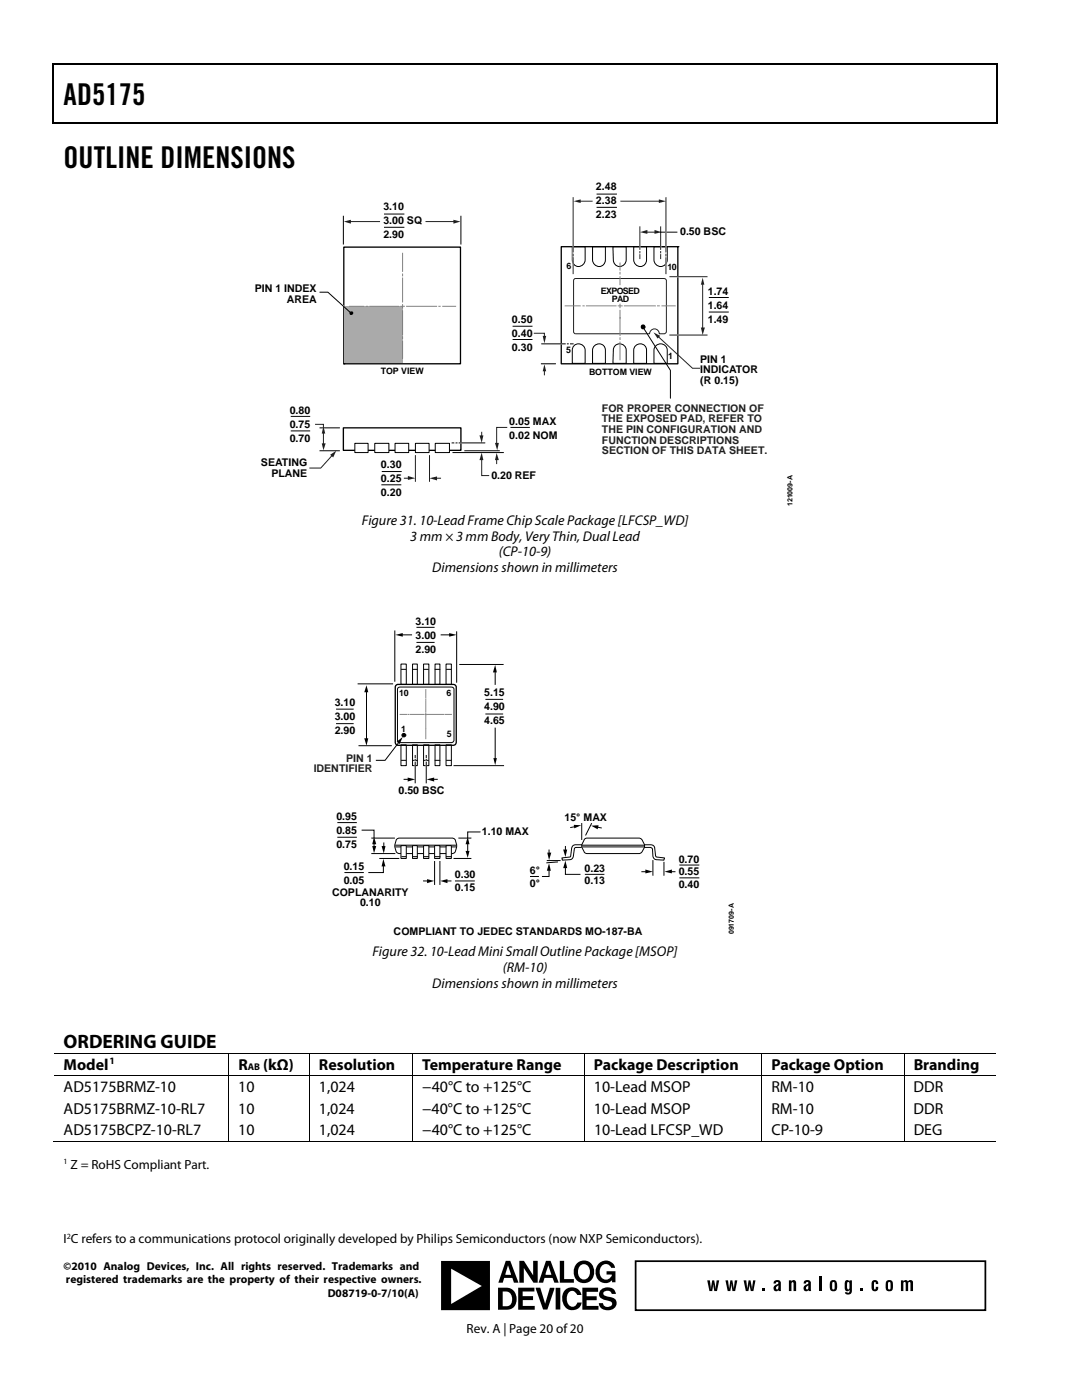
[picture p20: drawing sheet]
<svg xmlns="http://www.w3.org/2000/svg" width="216mm" height="279mm" viewBox="0 0 216 279" stroke-linecap="round" stroke-linejoin="round" font-family="sans-serif">
<defs><g id="words">
<g font-size="6">
<text x="12.7" y="21">AD5175</text>
<text x="12.7" y="33.6">OUTLINE DIMENSIONS</text>
</g>
<text font-size="3.9" x="12.7" y="209.1">ORDERING GUIDE</text>
<g font-size="3.2">
<text x="12.7" y="213.5">Model</text>
<text x="47.6" y="213.5">R</text>
<text x="52.5" y="213.5">(kΩ)</text>
<text x="63.6" y="213.5">Resolution</text>
<text x="84.3" y="213.5">Temperature Range</text>
<text x="118.5" y="213.5">Package Description</text>
<text x="153.9" y="213.5">Package Option</text>
<text x="182.3" y="213.5">Branding</text>
<text x="12.7" y="217.9">AD5175BRMZ-10</text>
<text x="47.5" y="217.9">10</text>
<text x="63.6" y="217.9">1,024</text>
<text x="84.2" y="217.9">−40°C to +125°C</text>
<text x="118.5" y="217.9">10-Lead MSOP</text>
<text x="153.9" y="217.9">RM-10</text>
<text x="182.3" y="217.9">DDR</text>
<text x="12.7" y="222.2">AD5175BRMZ-10-RL7</text>
<text x="12.7" y="226.5">AD5175BCPZ-10-RL7</text>
<text x="47.5" y="222.2">10</text>
<text x="47.6" y="226.5">10</text>
<text x="63.6" y="222.2">1,024</text>
<text x="63.6" y="226.5">1,024</text>
<text x="84.2" y="222.2">−40°C to +125°C</text>
<text x="84.3" y="226.5">−40°C to +125°C</text>
<text x="118.5" y="222.2">10-Lead MSOP</text>
<text x="118.5" y="226.5">10-Lead LFCSP_WD</text>
<text x="153.9" y="222.2">RM-10</text>
<text x="153.9" y="226.5">CP-10-9</text>
<text x="182.3" y="222.2">DDR</text>
<text x="182.3" y="226.5">DEG</text>
</g>
<g font-size="2.8">
<text x="72.2" y="104.7">Figure 31. 10-Lead Frame Chip Scale Package [LFCSP_WD]</text>
<text x="81.8" y="107.9">3 mm × 3 mm Body, Very Thin, Dual Lead</text>
<text x="99.5" y="111">(CP-10-9)</text>
<text x="86.3" y="114.2">Dimensions shown in millimeters</text>
<text x="74.3" y="190.8">Figure 32. 10-Lead Mini Small Outline Package [MSOP]</text>
<text x="86.3" y="197.1">Dimensions shown in millimeters</text>
<text x="100.3" y="194">(RM-10)</text>
</g>
<g font-size="2.6">
<text x="14.1" y="233.2">Z = RoHS Compliant Part.</text>
<text x="12.7" y="248.2">I C refers to a communications protocol originally developed by Philips Semiconductors (now NXP Semiconductors).</text>
<text x="93.1" y="266">Rev. A | Page 20 of 20</text>
</g>
<g font-size="2.3">
<text x="12.7" y="253.5">©2010 Analog Devices, Inc. All rights reserved. Trademarks and</text>
<text x="13.2" y="256.1">registered trademarks are the property of their respective owners.</text>
<text x="65.4" y="258.8">D08719-0-7/10(A)</text>
</g>
<g font-size="2.1">
<text x="76.5" y="41.9">3.10</text>
<text x="118.9" y="38">2.48</text>
<text x="118.9" y="40.8">2.38</text>
<text x="76.5" y="44.7">3.00 SQ</text>
<text x="76.5" y="47.6">2.90</text>
<text x="118.9" y="43.6">2.23</text>
<text x="135.7" y="46.9">0.50 BSC</text>
<text x="50.8" y="58.4">PIN 1 INDEX</text>
<text x="141.2" y="58.8">1.74</text>
<text x="57.3" y="60.5">AREA</text>
<text x="102.2" y="64.4">0.50</text>
<text x="141.2" y="61.6">1.64</text>
<text x="141.2" y="64.4">1.49</text>
<text x="102.2" y="67.2">0.40</text>
<text x="102.2" y="70">0.30</text>
<text x="139.7" y="74.5">INDICATOR</text>
<text x="139.7" y="72.4">PIN 1</text>
<text x="139.7" y="76.6">(R 0.15)</text>
<text x="57.8" y="82.5">0.80</text>
<text x="57.8" y="85.4">0.75</text>
<text x="57.8" y="88.2">0.70</text>
<text x="101.6" y="84.7">0.05 MAX</text>
<text x="101.6" y="87.6">0.02 NOM</text>
<text x="52.1" y="93">SEATING</text>
<text x="54.1" y="95.1">PLANE</text>
<text x="76" y="93.4">0.30</text>
<text x="98" y="95.6">0.20 REF</text>
<text x="76" y="96.2">0.25</text>
<text x="76" y="99">0.20</text>
<text x="82.9" y="124.7">3.10</text>
<text x="82.9" y="127.5">3.00</text>
<text x="82.9" y="130.3">2.90</text>
<text x="66.8" y="140.9">3.10</text>
<text x="66.8" y="143.7">3.00</text>
<text x="96.6" y="138.9">5.15</text>
<text x="96.6" y="141.8">4.90</text>
<text x="66.8" y="146.5">2.90</text>
<text x="96.6" y="144.6">4.65</text>
<text x="79.5" y="158.5">0.50 BSC</text>
<text x="67.1" y="163.6">0.95</text>
<text x="67.1" y="166.4">0.85</text>
<text x="96.1" y="166.6">1.10 MAX</text>
<text x="112.6" y="163.9">15° MAX</text>
<text x="67.1" y="169.2">0.75</text>
<text x="68.6" y="173.6">0.15</text>
<text x="116.6" y="173.9">0.23</text>
<text x="135.4" y="172.2">0.70</text>
<text x="66.3" y="178.8">COPLANARITY</text>
<text x="68.6" y="176.4">0.05</text>
<text x="90.7" y="175.3">0.30</text>
<text x="90.7" y="177.8">0.15</text>
<text x="105.7" y="174.5">6°</text>
<text x="105.7" y="177">0°</text>
<text x="116.6" y="176.5">0.13</text>
<text x="135.4" y="174.7">0.55</text>
<text x="135.4" y="177.2">0.40</text>
<text x="71.8" y="180.9">0.10</text>
<text x="78.5" y="186.5">COMPLIANT TO JEDEC STANDARDS MO-187-BA</text>
</g>
<g font-size="2.1" fill="#231f20">
<text x="120.1" y="82.2">FOR PROPER CONNECTION OF</text>
<text x="120.1" y="84.3">THE EXPOSED PAD, REFER TO</text>
<text x="120.1" y="86.4">THE PIN CONFIGURATION AND</text>
<text x="120.1" y="88.5">FUNCTION DESCRIPTIONS</text>
<text x="120.1" y="90.7">SECTION OF THIS DATA SHEET.</text>
</g>
<g font-size="2.1" fill="#231f1f">
<text x="62.6" y="154.1">IDENTIFIER</text>
<text x="69" y="152">PIN 1</text>
</g>
<g font-size="1.9">
<text x="21.8" y="212.4">1</text>
<text x="49.4" y="213.6">AB</text>
</g>
<g font-size="1.8">
<text x="113" y="53.7">6</text>
<text x="133.2" y="53.8">10</text>
<text x="119.9" y="58.7">EXPOSED</text>
<text x="122.1" y="60.3">PAD</text>
<text x="112.9" y="70.5">5</text>
<text x="133.4" y="71.6">1</text>
<text x="76" y="74.6">TOP VIEW</text>
<text x="117.5" y="74.8">BOTTOM VIEW</text>
<text x="79.7" y="138.9">10</text>
<text x="89.1" y="138.9">6</text>
<text x="80.1" y="146">1</text>
<text x="89.2" y="147.2">5</text>
</g>
<g font-size="1.6">
<text x="12.7" y="232.3">1</text>
<text x="13.3" y="247.3">2</text>
</g>
<g font-size="1.4">
<text x="158.2" y="101" transform="rotate(-90 158.2 101)">121009-A</text>
<text x="146.4" y="186.5" transform="rotate(-90 146.4 186.5)">091709-A</text>
</g>
</g></defs>
<path d="M10.5 12.7h.3v1h-.3zM198.8 12.7h.2v1h-.2zM198.8 12.7h.2v.3h-.2zM198.8 24.4h.2v.3h-.2z" fill="#000"/>
<path d="M10.5 12.8h188.3M10.7 13.7v11M198.9 13.7v11M10.5 24.5h188.3" fill="none" stroke="#000" stroke-width=".25"/>
<path d="M68.6 49.3h23.3v23.3h-23.3zM112 49.2h23.3v23.4h-23.3zM135.3 49.2h.1M68.6 72.6h.1M68.5 85.4h23.5v4.5h-23.5z" fill="none" stroke="#000" stroke-width=".26"/>
<path d="M114.2 49.2h2.6v2.7a1.3 1.3 0 0 1-1.5 1.3 1.3 1.3 0 0 1-1.1-1.6zM118.2 49.2h2.6v1.4a2.27 2.27 0 0 1-.5 2.3 1.34 1.34 0 0 1-1.5 0 1.34 1.34 0 0 1-.6-1.3zM122.3 49.2h2.6v2.7a1.3 1.3 0 0 1-1.4 1.3 1.3 1.3 0 0 1-1.1-1.6zM126.4 49.2h2.6v1.4a2.26 2.26 0 0 1-.5 2.3 1.33 1.33 0 0 1-1.5 0 1.33 1.33 0 0 1-.6-1.3zM130.5 49.2h2.6v2.7a1.34 1.34 0 0 1-1.5 1.3 1.34 1.34 0 0 1-1.1-1.6zM114.7 68.9a1.32 1.32 0 0 1 2.1 1v2.6h-2.6v-2.3a1.39 1.39 0 0 1 .5-1.3zM118.5 69.1a1.27 1.27 0 0 1 1.4-.4 1.27 1.27 0 0 1 .9 1.2v2.6h-2.6v-1.7a2.58 2.58 0 0 1 .3-1.7zM122.6 69.1a1.3 1.3 0 0 1 1.4-.4 1.3 1.3 0 0 1 .9 1.2v2.6h-2.6l.1-2.6zM126.7 69.1a1.28 1.28 0 0 1 1.4-.4 1.28 1.28 0 0 1 .9 1.2v2.6h-2.6v-2.6zM130.8 69.1a1.33 1.33 0 0 1 1.4-.4 1.33 1.33 0 0 1 .9 1.2v2.6h-2.6v-1.7a2.58 2.58 0 0 1 .3-1.7z" fill="none" stroke="#000" stroke-width=".2"/>
<g fill="#fff" stroke="#000" stroke-width=".2">
<path d="M70.8 88.5h2.6v1.8h-2.6z"/>
<path d="M86.8 88.5h2.9v1.8h-2.9z"/>
<path d="M78.8 88.5h2.8v1.8h-2.8z"/>
<path d="M82.9 88.5h2.7v1.8h-2.7z"/>
<path d="M74.8 88.5h2.8v1.8h-2.8z"/>
</g>
<path d="M76.1 96.8h4M76.2 94.1h4" fill="none" stroke="#000" stroke-width=".2"/>
<path d="M80.7 95.4h1M82.9 90.9v5.2M85.7 90.9v5.2" fill="none" stroke="#231f20" stroke-width=".2"/>
<path d="M81.4 95l1.5 .4-1.5 .4z" fill="#231f20"/>
<path d="M87 95.4h.9" fill="none" stroke="#231f20" stroke-width=".2"/>
<path d="M85.7 95.4l1.5-.3v.8z" fill="#231f20"/>
<path d="M68.3 61l.6 .3" fill="none" stroke="#fff" stroke-width=".26"/>
<path d="M68.7 61.1h11.6v11.3h-11.6z" fill="#aaa"/>
<path d="M63.8 58.3h1.6l4.7 4.2M68.5 43.2v5.5M92 43.2v5.5" fill="none" stroke="#000" stroke-width=".2"/>
<circle cx="70.1" cy="62.5" r=".39" fill="#000"/>
<path d="M85 44.2h5.7" fill="none" stroke="#231f20" stroke-width=".2"/>
<path d="M90.5 43.9l1.4 .3-1.4 .4z" fill="#231f20"/>
<path d="M69.7 44.2h6" fill="none" stroke="#231f20" stroke-width=".2"/>
<path d="M68.6 44.2l1.4-.3v.7z" fill="#231f20"/>
<path d="M141.4 59.4h4M141.4 62.3h4M58 83.1h3.9M58 86h3.9M63.8 85.4h4M63.8 90h4" fill="none" stroke="#000" stroke-width=".2"/>
<path d="M62.9 84.7h1.6v.7M64.5 86.3v2.4" fill="none" stroke="#231f20" stroke-width=".2"/>
<g fill="#231f20">
<path d="M64.5 85l.4 1.5h-.7z"/>
<path d="M64.2 88.5h.8l-.5 1.4z"/>
</g>
<path d="M66.3 90.8l-2.3 2.6h-2.3" fill="none" stroke="#231f20" stroke-width=".2"/>
<path d="M65.9 90.8l1.2-.8-.6 1.3z" fill="#231f20"/>
<path d="M90.4 90.3h10M92.8 90h6.8" fill="none" stroke="#000" stroke-width=".2"/>
<path d="M96.1 86.3v.8" fill="none" stroke="#231f20" stroke-width=".2"/>
<path d="M95.7 86.9h.8l-.4 1.5z" fill="#231f20"/>
<path d="M96.1 91.5v3.4h1.5" fill="none" stroke="#231f20" stroke-width=".2"/>
<path d="M96.1 90.3l.4 1.5h-.8z" fill="#231f20"/>
<path d="M99.1 91.5v1" fill="none" stroke="#231f20" stroke-width=".2"/>
<path d="M99.1 90.4l.4 1.4h-.7z" fill="#231f20"/>
<path d="M101.2 85.3h-2.1v3.3" fill="none" stroke="#231f20" stroke-width=".2"/>
<path d="M98.8 88.4h.7l-.3 1.5z" fill="#231f20"/>
<path d="M102.3 65.1h4M102.3 67.8h4M107.9 72.6h3M101.9 85.3h3.8" fill="none" stroke="#000" stroke-width=".2"/>
<path d="M108.6 73.8v1" fill="none" stroke="#231f20" stroke-width=".2"/>
<path d="M108.6 72.7l.4 1.4h-.7z" fill="#231f20"/>
<path d="M106.5 66.5h2.1v.8" fill="none" stroke="#231f20" stroke-width=".2"/>
<path d="M108.3 67h.7l-.4 1.5z" fill="#231f20"/>
<path d="M127.7 49.1v.4M131.8 49.1v.4M111.7 68.6h.5" fill="none" stroke="#fff" stroke-width=".26"/>
<path d="M108.1 68.6h4.7M113.2 68.6h.2M113.8 68.6h.6" fill="none" stroke="#000" stroke-width=".2"/>
<path d="M127.7 45.3v4.5M127.7 50.2v.3M127.7 50.8v.8M128.9 46.3h2M131.8 45.3v4.5M131.8 50.2v.3M131.8 50.8v.8" fill="none" stroke="#231f20" stroke-width=".2"/>
<g fill="#231f20">
<path d="M127.7 46.3l1.5-.4v.8z"/>
<path d="M130.6 45.9l1.4 .4-1.4 .4z"/>
</g>
<path d="M140.2 56.6v9" fill="none" stroke="#231f20" stroke-width=".2"/>
<g fill="#231f20">
<path d="M139.8 65.4h.9l-.5 1.5z"/>
<path d="M140.2 55.4l.3 1.4h-.7z"/>
</g>
<path d="M131.7 46.3h3.5M90.2 88.4h.4M91 88.4h.2M91.6 88.4h5.1" fill="none" stroke="#000" stroke-width=".2"/>
<path d="M135.1 55.2h.4M135.1 66.9h.4M91.8 88.4h.3" fill="none" stroke="#fff" stroke-width=".26"/>
<path d="M114.6 55.6h18.1l.3 .4v10.2l-.3 .4h-1.1a1 1 0 0 0-1-.9 1 1 0 0 0-1 .9h-15l-.2-.7v-9.9zM123.9 40.2h7.8M133.7 55.2h7.4M133.7 66.9h7.4" fill="none" stroke="#231f20" stroke-width=".2"/>
<g fill="none" stroke="#808285" stroke-width=".2">
<path d="M80.3 50.5v3.7M80.3 54.7v.4M80.3 55.5v4.8M123.7 52.5v1.4M123.7 54.4v.3M123.7 55.2v1.6M69.7 61.1h2.9M73.1 61.1h.3M73.8 61.1h5.7M80 61.1h.7M80.3 60.8v.7M80.3 62v4.8"/>
<path d="M80.3 67.2v.4M80.3 68.1v3.4M81.1 61.1h6M87.6 61.1h.2M88.3 61.1h2.6M112.8 61h3M116.3 61h.3M117 61h5.9M123.4 61h.8M123.7 60.7v.7M123.7 61.9v5.1M123.7 67.4v.4"/>
<path d="M123.7 68.3v3.5M124.6 61h6.2M131.2 61h.4M132.1 61h2.6"/>
</g>
<path d="M131.5 39.8l1.4 .4-1.4 .3z" fill="#231f20"/>
<path d="M115.6 40.2h2.6" fill="none" stroke="#231f20" stroke-width=".2"/>
<path d="M114.4 40.2l1.5-.4v.7z" fill="#231f20"/>
<path d="M119 38.7h4.1M76.6 42.7h4.1M76.6 45.4h4.1M119 41.4h4.1" fill="none" stroke="#000" stroke-width=".2"/>
<path d="M131.3 67.1l6.9 6.4h1.5" fill="none" stroke="#231f20" stroke-width=".2"/>
<path d="M130.4 66.3l1.3 .7-.5 .6z" fill="#231f20"/>
<path d="M114.4 48.8v4.5M114.4 45.1v.4M132.9 46.1v.4M132.9 48.8v4.5M82.8 151.5v1.7M85 151.5v1.7" fill="none" stroke="#fff" stroke-width=".26"/>
<path d="M114.4 39.5v10.8M132.9 39.5v10.8M114.4 50.7v.4M114.4 51.4v3.2M132.9 50.7v.4M132.9 51.4v3.2" fill="none" stroke="#231f20" stroke-width=".2"/>
<g fill="none" stroke="#000" stroke-width=".2">
<path d="M128.3 65.3l5.5 8.6v5.6M71.5 136.5h6.8M73.1 137.9v9.7M78.8 125.9v10.1M79.4 137.3l.4-.2h9.3h1l.4 .2 .1 10.4a.55 .55 0 0 1-.5 .5h-10.2a.55 .55 0 0 1-.6-.5zM80 132.5h1.1v4.1h-1.1zM80.1 133.6h.9M80.1 126.7h2M82.3 132.5h1v4.1h-1zM82.3 133.6h1M83.1 125.2h3.6M83.1 128.2h3.6"/>
<path d="M84.5 132.5h1.1v4.1h-1.1zM84.6 133.6h.9M86.8 132.5h1v4.1h-1zM86.8 133.6h1M88 126.7h1.9M89 132.5h1.1v4.1h-1.1zM89.1 133.6h.9M91.1 126.1v10M91.7 132.6h8.7M96.9 139.6h3.5M98.8 133.9v2.7M67.1 141.5h3.5"/>
<path d="M67.1 144.4h3.5M71.6 148.8h6.5M79.7 148l-2.9 3.7h-1.8M80 148.7h1.1v4.1h-1.1zM80.1 151.7h.9M80.6 155.5h1M82.3 148.7h1v4.1h-1zM82.3 151.7h1M82.8 150.8v.4M82.8 151.6v.1M82.8 152.1v4.1M84.5 148.7h1.1v4.1h-1.1z"/>
<path d="M84.6 151.7h.9M85 150.8v.4M85 151.6v.1M85 152.1v4.1M86.4 155.5h.8M86.8 148.7h1v4.1h-1zM86.8 151.7h1M89 148.7h1.1v4.1h-1.1zM89.1 151.7h.9M90.6 152.8h9.9M96.9 142.5h3.5M98.8 145.3v6.3"/>
<path d="M74.2 167.3h4.5M74.2 170.3h4.6M75.8 171.3h3.8M79 169h12M79 168.7h12M79.2 167.4l.5-.1h10.6a1.3 1.3 0 0 1 .8 1.3v.6a1.16 1.16 0 0 1-.8 1.1h-10.6a1.28 1.28 0 0 1-.9-1.3l.2-1.3zM90.6 171.3h3.4M90.8 175.8h3.9M91.6 167.3h2.4M105.9 174.9h1.5M116.2 168.7h12.3M116.3 169h12.2"/>
<path d="M116.7 167.4l.4-.1h10.5a1.65 1.65 0 0 1 1 1.5 1.65 1.65 0 0 1-1 1.5h-10.5a1.81 1.81 0 0 1-1-1.3v-.4zM116.8 174.5h3.7M130.3 171.7v3M132.5 172.1v2.6M135.7 172.6h3.7M135.7 175.2h3.7"/>
</g>
<g fill="#000">
<path d="M73.1 136.8l.4 1.4h-.8zM78.9 126.7l1.5-.4v.8zM89.6 126.3l1.5 .4-1.5 .4zM98.8 132.7l.3 1.5h-.7zM72.7 147.3h.8l-.4 1.5zM79.1 148l1.3-.9-.6 1.4zM81.3 155.2l1.5 .3-1.5 .5zM85.1 155.5l1.5-.3v.8zM98.4 151.3h.7l-.3 1.4z"/>
<circle cx="128.3" cy="65.2" r=".48"/>
</g>
<path d="M78.9 136.9l.5-.3h11a.59 .59 0 0 1 .6 .5v10.3a1.03 1.03 0 0 1-.6 1.3h-11a.57 .57 0 0 1-.5-.6z" fill="none" stroke="#000" stroke-width=".26"/>
<circle cx="80.6" cy="146.7" r=".38" fill="#000" stroke="#000" stroke-width=".2"/>
<g fill="none" stroke="#808385" stroke-width=".2">
<path d="M85 137.6v1.7M85 139.6v.1M85 139.9v2.2M79.8 142.6h1.4M81.4 142.6h.1M81.8 142.6h2.7M84.8 142.6h.3M85 142.4v.3M85 142.9v2.3M85 145.4v.2M85 145.8v1.6M85.3 142.6h3"/>
<path d="M88.5 142.6h.1M88.8 142.6h1.3"/>
</g>
<path d="M86.7 168.8h1.1v2.5h-1.1z" fill="#fff" stroke="#000" stroke-width=".2"/>
<path d="M86.9 171h.9" fill="none" stroke="#000" stroke-width=".2"/>
<path d="M84.5 168.8h1.1v2.5h-1.1z" fill="#fff" stroke="#000" stroke-width=".2"/>
<path d="M84.6 171h.9" fill="none" stroke="#000" stroke-width=".2"/>
<path d="M82.3 168.8h1v2.5h-1z" fill="#fff" stroke="#000" stroke-width=".2"/>
<path d="M82.4 171h.9" fill="none" stroke="#000" stroke-width=".2"/>
<path d="M80 168.8h1.1v2.5h-1.1z" fill="#fff" stroke="#000" stroke-width=".2"/>
<path d="M80.2 171h.8" fill="none" stroke="#000" stroke-width=".2"/>
<path d="M89 168.8h1.1v2.5h-1.1z" fill="#fff" stroke="#000" stroke-width=".2"/>
<g fill="none" stroke="#000" stroke-width=".2">
<path d="M67.3 164.2h3.9M67.3 167.1h3.9M68.7 174.1h3.9M72.2 165.7h2.4v1.6M74.6 168.2v.9M76.5 172.6v1.5h-3M76.6 168.2v.9M84.5 175.8h1M86.7 171.9v4.6M87.8 171.9v4.6M89 175.8h1M89.1 171h.9"/>
<path d="M93.3 168.2v1.9M95.9 166h-2.6v1.3M109.2 171.7h2.6M109.6 173.5v1.4h-1.5M109.6 169.5v.9M111.2 172l-2.1 .2M112.8 173v1.5h3M112.8 168.9v.9M114.8 165l-.9 .1M116.1 168.6h-1.2a.75 .75 0 0 0-.8 .7l-.3 1.7-1.7 .2 .1 .5 1.4-.1a.75 .75 0 0 0 .8-.7l.2-1.6 1.4-.2M116.1 164.4v3.1M118 164.4l-1.1 2.2"/>
<path d="M119.1 165.1l.9 .1M128.1 174h1M128.6 168.6h1.2a.72 .72 0 0 1 .8 .7l.3 1.6a2.06 2.06 0 0 0 1.5 .3h.2l-.1 .5-1.4-.1a.77 .77 0 0 1-.8-.7l-.2-1.6-1.5-.2M133.8 174h.9M10.8 210.2h188M10.8 214.7h188M45.7 210.3v4.4M45.7 214.8v13.1M61.8 210.3v4.4M61.8 214.8v13.1M82.4 210.3v4.4M82.4 214.8v13.1"/>
<path d="M116.6 210.3v4.4M116.6 214.8v13.1M152 210.3v4.4M152 214.8v13.1M180.4 210.3v4.4M180.4 214.8v13.1M10.5 227.8h35.1M45.8 227.8h15.9M61.8 227.8h20.5M82.4 227.8h34.1M116.7 227.8h35.3M152.1 227.8h28.2"/>
<path d="M180.5 227.8h18.3"/>
</g>
<g fill="#000">
<path d="M74.3 168.8h.8l-.5 1.5zM74.6 167l.5 1.5h-.8zM76.1 168.8h.8l-.3 1.5zM76.5 171.4l.4 1.5h-.8zM85.2 175.5l1.4 .3-1.4 .5zM87.9 175.8l1.4-.3v.8zM92.9 169.8h.8l-.4 1.4zM93.3 167l.4 1.5h-.8zM109.2 170.2h.8l-.4 1.5zM109.6 172.3l.3 1.5h-.8zM112.4 169.5h.8l-.4 1.5zM112.8 171.7l.4 1.5h-.8z"/>
<path d="M114.5 164.6l1.5 .1-1.4 .6zM117.9 164.8l1.5-.1-.1 .8zM128.8 173.5l1.5 .5-1.5 .3zM132.6 174l1.5-.5v.8zM141.1 255.5h.5l.2 1.8 .3-1.8h.4l.3 1.8 .2-1.8h.5l-.4 2.2h-.6l-.2-1.4-.2 1.4h-.5zM144.8 255.5h.5l.2 1.8 .2-1.8h.4l.3 1.8 .2-1.8h.5l-.4 2.2h-.5l-.2-1.4-.3 1.4h-.5zM148.4 255.5h.5l.2 1.8 .3-1.8h.4l.3 1.8 .2-1.8h.4l-.4 2.2h-.5l-.2-1.4-.3 1.4h-.5zM152.2 257.2h.5v.5h-.5zM157.4 255.5h.5v.3a.48 .48 0 0 1 .4-.3 .48 .48 0 0 1 .5 .2l.1 2h-.6v-1.6l-.1-.2-.3 .2v1.6h-.5zM163.4 254.8h.6v2.9h-.6zM171.7 257.2h.5v.5h-.5zM174.1 255.6a.68 .68 0 0 1 .8-.1 .68 .68 0 0 1 .3 .8h-.4l-.1-.4h-.3l.1 1.4h.2l.1-.5h.4a.69 .69 0 0 1-.6 .9 .69 .69 0 0 1-.7-.8l.1-1z"/>
<path d="M179.8 255.5h.5v.3l.4-.3 .5 .3a.54 .54 0 0 1 .5-.3 .54 .54 0 0 1 .5 .4v1.8h-.5v-1.7l-.3-.2-.2 .2v1.7h-.5v-1.7l-.2-.2-.2 .3v1.6h-.5z"/>
<path d="M103.6 251.6h.9l1.9 2.9v-2.9h.9v4.4h-.9l-1.9-3v3h-.9zM111.7 251.6h.9v3.7h1.9v.7h-2.8zM108.9 251.6h1l1.6 4.4h-.9l-.3-1h-1h-.7l-.2 1h-.9zM100.9 251.6h.9l1.7 4.4h-.9l-.4-1h-.9h-.7l-.3 1h-.9zM115.2 252a2.12 2.12 0 0 1 2.6 0 2.12 2.12 0 0 1 .7 2.5 2.09 2.09 0 0 1-2.7 1.5 2.09 2.09 0 0 1-1.2-2.9zM119.6 252.1a1.88 1.88 0 0 1 3.1 .9h-.7a1.17 1.17 0 0 0-1.2-.7 1.17 1.17 0 0 0-1.1 .9 1.37 1.37 0 0 0 .3 1.8 1.37 1.37 0 0 0 1.8 0l.3-.6h-1.1v-.7h1.8v2.2h-.7v-.4a1.93 1.93 0 0 1-2.2 .4 1.93 1.93 0 0 1-1.1-2.1l.4-1.2zM88 251.7h9.8v9.8h-9.8zM106.9 257h.9l1 3.2 .9-3.2h.9l-1.4 4.3h-.8zM116.2 257h3.1v.8h-2.2v.9h2v.6v.2h-2v1.1h2.3v.8h-3.2zM103.4 257h3.2v.7h-2.3v1h2.1v.8h-2.1v1.1h2.4v.8h-3.3zM99.4 257h1a2.24 2.24 0 0 1 2.6 2.9 1.79 1.79 0 0 1-1.9 1.5h-1.7zM110.9 257h.9v4.3h-.9zM112.8 257.4a1.93 1.93 0 0 1 3.2 1h-.8a1.05 1.05 0 0 0-1.1-.7 1.05 1.05 0 0 0-.9 .9 1.7 1.7 0 0 0 1.1 2.2 1.07 1.07 0 0 0 .9-.9h.9a1.92 1.92 0 0 1-2 1.6 1.92 1.92 0 0 1-1.8-1.6 2.55 2.55 0 0 1 .5-2.5zM120 257.3a1.74 1.74 0 0 1 2.9 .9h-.8a.91 .91 0 0 0-.8-.6 .91 .91 0 0 0-.9 .5 1.14 1.14 0 0 0 1.2 .7 1.31 1.31 0 0 1 1.5 1.2 1.31 1.31 0 0 1-1.2 1.4 1.69 1.69 0 0 1-2.4-1.3h.8a.95 .95 0 0 0 .9 .8 .95 .95 0 0 0 1-.7 1.05 1.05 0 0 0-1.3-.7 1.21 1.21 0 0 1-1.3-.7 1.21 1.21 0 0 1 .4-1.5zM109.4 252.5l-.5 1.9h1.1zM101.4 252.5l-.6 1.9h1.2zM115.6 252.8a1.63 1.63 0 0 0 .9 2.6 1.58 1.58 0 0 0 1.2-1.6 1.58 1.58 0 0 0-1.2-1.5l-.5 .1zM90 253.2v7l6.1-3.6zM100.3 257.7v3h.5a1.27 1.27 0 0 0 1.4-1.8 1.39 1.39 0 0 0-1.9-1.2z"/>
<path d="M154.5 255.7a.74 .74 0 0 1 .8-.3 .74 .74 0 0 1 .5 .7l.1 1.6h-.5l-.1-.3a.57 .57 0 0 1-.8 .2 .57 .57 0 0 1-.1-.8l.9-.7-.2-.3-.2 .1-.1 .3h-.5zM154.9 256.8v.4l.2 .1 .2-.1v-.7z"/>
<path d="M160.5 255.7a.73 .73 0 0 1 .8-.3 .73 .73 0 0 1 .5 .7l.1 1.6h-.5v-.3a.58 .58 0 0 1-.9 .2 .58 .58 0 0 1-.1-.8l.9-.7-.2-.3-.2 .1-.1 .3h-.4zM160.9 256.8l-.1 .4 .3 .1 .1-.1 .1-.7z"/>
<path d="M165.7 255.7a.74 .74 0 0 1 .9-.2 .74 .74 0 0 1 .4 .8 1.04 1.04 0 0 1-.7 1.4l-.4-.1a2.03 2.03 0 0 1-.2-1.9zM166.1 255.9v1.3l.2 .1 .2-.1v-1.1v-.2z"/>
<path d="M168.7 255.6a.49 .49 0 0 1 .8 .2v-.3h.5v1.6a.86 .86 0 0 1-.3 1 .86 .86 0 0 1-1 .1l-.1-.3 .6 .1a.41 .41 0 0 0 .3-.6 .53 .53 0 0 1-.7 .3 .53 .53 0 0 1-.2-.7zM169.1 255.9l-.1 1.1 .1 .3h.3a1.37 1.37 0 0 0-.1-1.5z"/>
<path d="M176.9 255.7a.74 .74 0 0 1 .8-.2 .74 .74 0 0 1 .5 .8 1.4 1.4 0 0 1-.4 1.3 .73 .73 0 0 1-1.1-.5zM177.3 255.9l-.1 1.3 .3 .1 .2-.1v-1.1l-.2-.3z"/>
</g>
<path d="M126.8 251.7h69.8v9.8h-69.8z" fill="none" stroke="#000" stroke-width=".35"/>
<use href="#words"/>
</svg>
